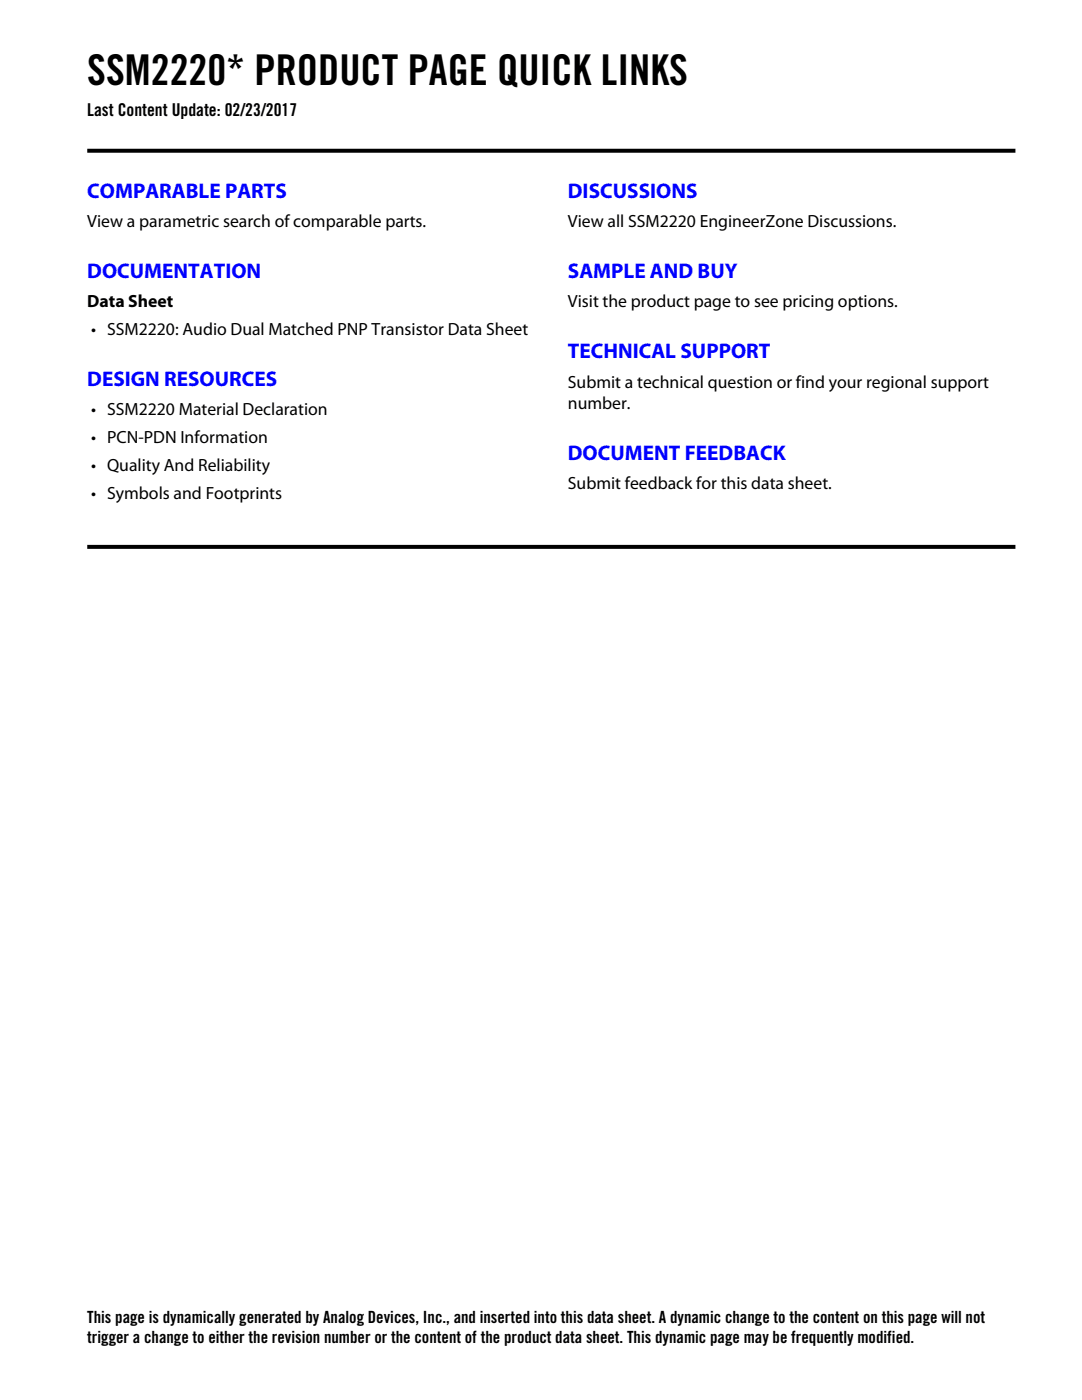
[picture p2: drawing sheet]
<svg xmlns="http://www.w3.org/2000/svg" width="216mm" height="279mm" viewBox="0 0 216 279" stroke-linecap="round" stroke-linejoin="round" font-family="sans-serif">
<defs><g id="words">
<text font-size="8.5" x="17.4" y="17">SSM2220* PRODUCT PAGE QUICK LINKS</text>
<g font-size="4.2" fill="#00f">
<text x="17.4" y="39.5">COMPARABLE PARTS</text>
<text x="113.3" y="39.5">DISCUSSIONS</text>
<text x="17.4" y="55.5">DOCUMENTATION</text>
<text x="113.3" y="55.5">SAMPLE AND BUY</text>
<text x="113.3" y="71.5">TECHNICAL SUPPORT</text>
<text x="17.4" y="77.1">DESIGN RESOURCES</text>
<text x="113.3" y="91.8">DOCUMENT FEEDBACK</text>
</g>
<g font-size="3.5">
<text x="17.4" y="23.1">Last Content Update: 02/23/2017</text>
<text x="17.4" y="45.3">View a parametric search of comparable parts.</text>
<text x="113.3" y="45.3">View all SSM2220 EngineerZone Discussions.</text>
<text x="17.4" y="61.3">Data Sheet</text>
<text x="113.3" y="61.3">Visit the product page to see pricing options.</text>
<text x="18.2" y="66.9">• SSM2220: Audio Dual Matched PNP Transistor Data Sheet</text>
<text x="113.3" y="77.3">Submit a technical question or find your regional support</text>
<text x="18.2" y="82.9">• SSM2220 Material Declaration</text>
<text x="113.3" y="81.6">number.</text>
<text x="18.2" y="88.5">• PCN-PDN Information</text>
<text x="18.2" y="94">• Quality And Reliability</text>
<text x="18.2" y="99.6">• Symbols and Footprints</text>
<text x="113.3" y="97.6">Submit feedback for this data sheet.</text>
</g>
<g font-size="3.4">
<text x="17.4" y="264.1">This page is dynamically generated by Analog Devices, Inc., and inserted into this data sheet. A dynamic change to the content on this page will not</text>
<text x="17.4" y="268.1">trigger a change to either the revision number or the content of the product data sheet. This dynamic page may be frequently modified.</text>
</g>
</g></defs>
<g fill="#000">
<path d="M17.4 29.7h92.4l.4 .8h-92.8zM109.8 29.7h92.8v.8h-92.4z"/>
<path d="M17.4 108.7h92.4l.4 .8h-92.8zM109.8 108.7h92.8v.8h-92.4z"/>
</g>
<use href="#words"/>
</svg>
